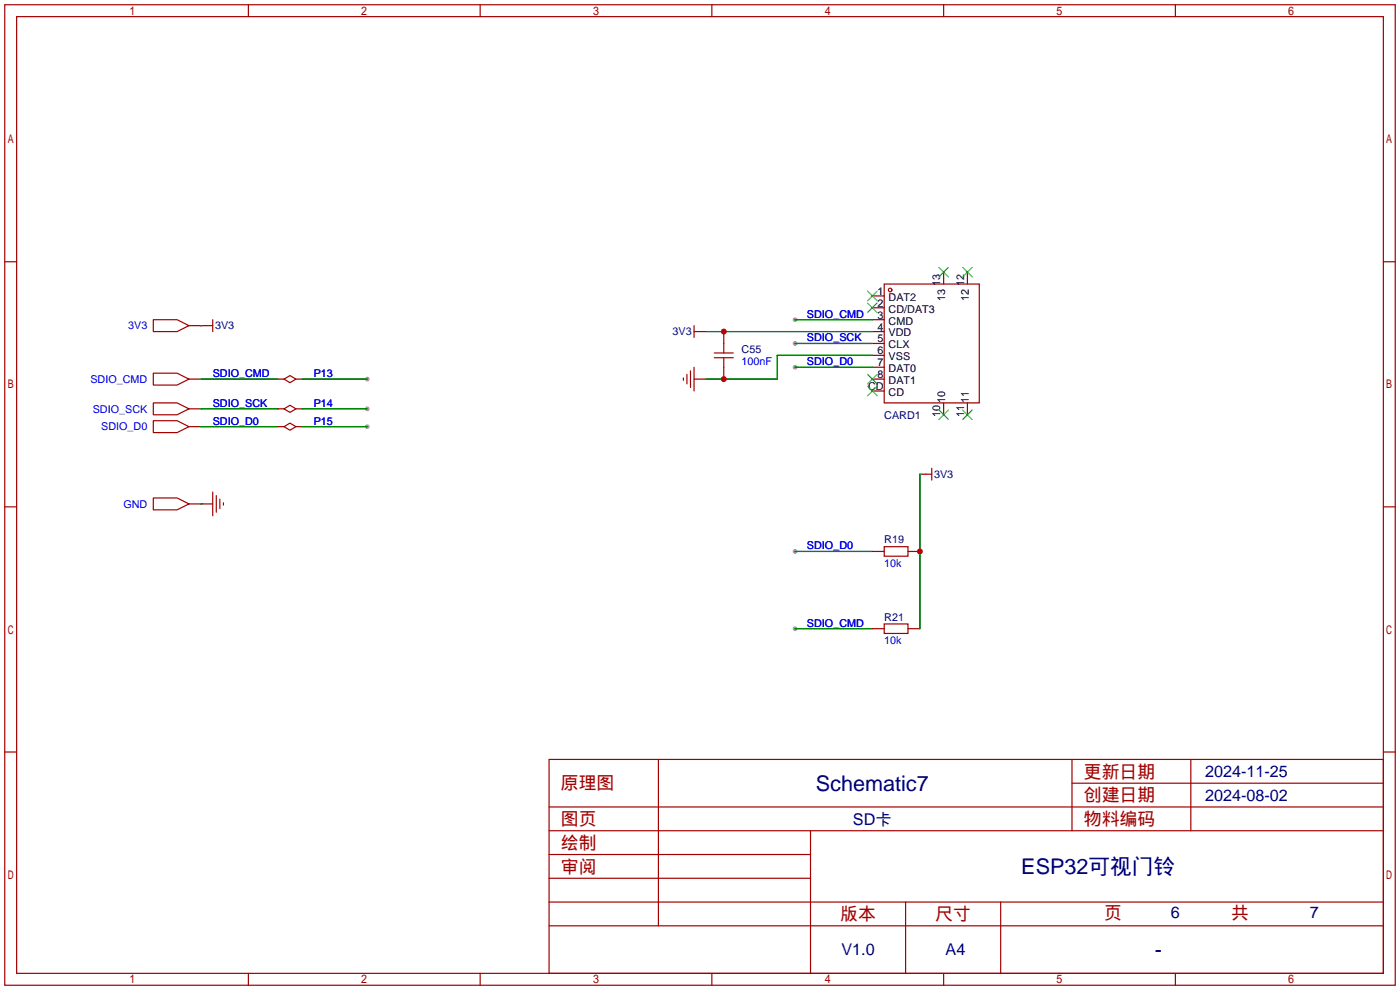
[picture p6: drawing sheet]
<svg xmlns="http://www.w3.org/2000/svg" width="299mm" height="212mm" viewBox="0 0 299 212" stroke-linecap="round" stroke-linejoin="round" font-family="sans-serif">
<defs><g id="words">
<g font-size="4.6" fill="#000080">
<text x="174.4" y="169">Schematic7</text>
<text x="218.3" y="186.8">ESP32可视门铃</text>
<text x="246.8" y="204.6">-</text>
</g>
<g font-size="3.8" fill="#a00000">
<text x="231.6" y="166.2">更新日期</text>
<text x="119.9" y="168.7">原理图</text>
<text x="231.6" y="171.3">创建日期</text>
<text x="119.9" y="176.3">图页</text>
<text x="231.6" y="176.3">物料编码</text>
<text x="119.9" y="181.4">绘制</text>
<text x="119.9" y="186.5">审阅</text>
<text x="179.6" y="196.7">版本</text>
<text x="199.9" y="196.7">尺寸</text>
<text x="236" y="196.4">页</text>
<text x="263.1" y="196.4">共</text>
</g>
<g font-size="3.5" fill="#000080">
<text x="257.6" y="166.1">2024-11-25</text>
<text x="257.6" y="171.1">2024-08-02</text>
<text x="182.3" y="176.2">SD卡</text>
<text x="250.2" y="196.3">6</text>
<text x="280" y="196.3">7</text>
<text x="179.8" y="204.2">V1.0</text>
<text x="202.1" y="204.2">A4</text>
</g>
<g font-size="2.3">
<text x="187.6" y="63">1</text>
<text x="187.6" y="65.6">2</text>
<text x="189.9" y="64.3">DAT2</text>
<text x="201" y="61.2" transform="rotate(-90 201 61.2)">13</text>
<text x="202" y="64.3" transform="rotate(-90 202 64.3)">13</text>
<text x="206" y="61.2" transform="rotate(-90 206 61.2)">12</text>
<text x="207.1" y="64.3" transform="rotate(-90 207.1 64.3)">12</text>
<text x="187.6" y="68.1">3</text>
<text x="187.6" y="70.6">4</text>
<text x="189.9" y="66.8">CD/DAT3</text>
<text x="189.9" y="69.4">CMD</text>
<text x="189.9" y="71.9">VDD</text>
<text x="187.6" y="73.2">5</text>
<text x="187.6" y="75.7">6</text>
<text x="189.9" y="74.4">CLX</text>
<text x="189.9" y="77">VSS</text>
<text x="185.5" y="83.3">CD</text>
<text x="187.6" y="78.3">7</text>
<text x="187.6" y="80.8">8</text>
<text x="189.9" y="79.5">DAT0</text>
<text x="189.9" y="82.1">DAT1</text>
<text x="189.9" y="84.6">CD</text>
<text x="201" y="89.2" transform="rotate(-90 201 89.2)">10</text>
<text x="202" y="86.1" transform="rotate(-90 202 86.1)">10</text>
<text x="206" y="89.2" transform="rotate(-90 206 89.2)">11</text>
<text x="207.1" y="86.1" transform="rotate(-90 207.1 86.1)">11</text>
</g>
<g font-size="2.3" fill="#00f">
<text x="27.4" y="70.4">3V3</text>
<text x="172.5" y="67.9">SDIO_CMD</text>
<text x="172.5" y="72.9">SDIO_SCK</text>
<text x="19.3" y="81.8">SDIO_CMD</text>
<text x="45.5" y="80.6">SDIO_CMD</text>
<text x="67.1" y="80.6">P13</text>
<text x="158.5" y="78">100nF</text>
<text x="172.5" y="78">SDIO_D0</text>
<text x="19.8" y="88.2">SDIO_SCK</text>
<text x="45.5" y="86.9">SDIO_SCK</text>
<text x="67.1" y="86.9">P14</text>
<text x="21.6" y="92">SDIO_D0</text>
<text x="45.5" y="90.7">SDIO_D0</text>
<text x="67.1" y="90.7">P15</text>
<text x="26.4" y="108.5">GND</text>
<text x="172.5" y="117.4">SDIO_D0</text>
<text x="189" y="121.2">10k</text>
<text x="172.5" y="133.9">SDIO_CMD</text>
<text x="189" y="137.7">10k</text>
</g>
<g font-size="2.3" fill="#000080">
<text x="46" y="70.4">3V3</text>
<text x="143.7" y="71.7">3V3</text>
<text x="158.5" y="75.5">C55</text>
<text x="189" y="89.5">CARD1</text>
<text x="199.6" y="102.2">3V3</text>
<text x="189" y="116.1">R19</text>
<text x="189" y="132.6">R21</text>
</g>
</g></defs>
<g fill="#999">
<circle cx="169.9" cy="68.3" r=".51"/>
<circle cx="169.9" cy="73.4" r=".51"/>
<circle cx="169.9" cy="78.5" r=".51"/>
<circle cx="78.5" cy="87.4" r=".51"/>
<circle cx="78.5" cy="81" r=".51"/>
<circle cx="78.5" cy="91.2" r=".51"/>
<circle cx="169.9" cy="117.9" r=".51"/>
<circle cx="169.9" cy="134.4" r=".51"/>
</g>
<g fill="none" stroke="#a10000" stroke-width=".25">
<path d="M1 1h297.2v209.6h-297.2zM3.6 3.6h292.1v204.4h-292.1zM53.1 1v2.6M102.6 1v2.6M152.1 1v2.6M201.7 1v2.6M251.2 1v2.6M1 55.9h2.6M295.7 55.9h2.5M32.8 79.8h5l2.6 1.2-2.6 1.3h-5zM32.8 68.3h5l2.6 1.3-2.6 1.3h-5zM44.2 69.6h1.3"/>
<path d="M45.5 68.3v2.6M147.6 79.2v3.6M148.3 69.6v2.5M148.3 78.5v5.1M148.3 70.9h1.3M152.7 76.5h4M152.7 75.4h4M154.7 73.4v2M154.7 76.5v2M189 60.7h20.3v25.4h-20.3zM32.8 86.1h5l2.6 1.3-2.6 1.2h-5zM32.8 89.9h5l2.6 1.3-2.6 1.3h-5z"/>
<path d="M60.7 81l1.3-.7 1.2 .7-1.2 .8zM60.7 87.4l1.3-.8 1.2 .8-1.2 .7zM60.7 91.2l1.3-.8 1.2 .8-1.2 .7zM146 80.8v.5M146.8 80v2M1 108.3h2.6M32.8 106.4h5l2.6 1.3-2.6 1.3h-5zM45.5 105.2v5M46.2 105.9v3.6M47 106.7v2M47.8 107.4v.5M189 116.8h5.1v2.1h-5.1z"/>
<path d="M197.9 101.3h1.2M199.1 100.1v2.5M295.7 108.3h2.5M189 133.4h5.1v2h-5.1zM1 160.7h2.6M117.3 162.3h178.4v45.7h-178.4zM117.3 177.5h178.4M117.3 172.5h178.4M140.7 162.3v35.6M173.2 177.5v30.5M229.1 162.3v15.2M229.1 167.4h66.6"/>
<path d="M254.5 162.3v15.2M295.7 160.7h2.5M117.3 182.6h55.9M117.3 197.9h178.4M117.3 192.8h178.4M117.3 187.7h55.9M193.5 192.8v15.2M213.9 192.8v15.2M53.1 208v2.6M102.6 208v2.6M152.1 208v2.6M201.7 208v2.6"/>
<path d="M251.2 208v2.6"/>
<circle cx="190.2" cy="62" r=".38"/>
</g>
<g fill="none" stroke="#870000" stroke-width=".25">
<path d="M201.7 58.2v2.5M206.8 58.2v2.5M40.4 69.6h3.8M149.6 70.9h1.3M154.7 70.9v2.5M154.7 78.5v2.5M186.4 63.2h2.6M186.4 65.8h2.6M186.4 68.3h2.6M186.4 70.9h2.6M186.4 73.4h2.6M186.4 75.9h2.6"/>
<path d="M186.4 78.5h2.6M40.4 81h2.5M40.4 87.4h2.5M40.4 91.2h2.5M59.4 81h1.3M59.4 87.4h1.3M59.4 91.2h1.3M63.2 81h1.3M63.2 87.4h1.3M63.2 91.2h1.3M148.3 81h2.6M186.4 81h2.6"/>
<path d="M186.4 83.6h2.6M201.7 86.1v2.5M206.8 86.1v2.5M40.4 107.7h5.1M186.4 117.9h2.6M194.1 117.9h2.5M196.6 101.3h1.3M186.4 134.4h2.6M194.1 134.4h2.5"/>
</g>
<g fill="none" stroke="#3c3" stroke-width=".25">
<path d="M200.7 57.2l2 2M202.7 57.2l-2 2M205.7 57.2l2.1 2M207.8 57.2l-2.1 2M185.4 62.2l2.1 2.1M185.4 64.8l2.1 2M187.5 62.2l-2.1 2.1M187.5 64.8l-2.1 2M185.4 80l2.1 2M185.4 82.5l2.1 2.1M187.5 80l-2.1 2M187.5 82.5l-2.1 2.1"/>
<path d="M200.7 87.6l2 2.1M202.7 87.6l-2 2.1M205.7 87.6l2.1 2.1M207.8 87.6l-2.1 2.1"/>
</g>
<g fill="none" stroke="#008700" stroke-width=".25">
<path d="M42.9 69.6h.1M150.9 70.9h35.5M169.9 68.3h16.5M169.9 73.4h16.5M169.9 78.5h16.5M186.4 75.9h-20.3v5.1h-15.2M42.9 81h16.5M42.9 87.4h16.5M42.9 91.2h16.5M64.5 81h14M64.5 87.4h14M64.5 91.2h14"/>
<path d="M42.9 107.7h.1M169.9 117.9h16.5M196.6 101.3v33.1M169.9 134.4h16.5"/>
</g>
<g fill="#c00">
<circle cx="154.7" cy="70.9" r=".63"/>
<circle cx="154.7" cy="81" r=".63"/>
<circle cx="196.6" cy="117.9" r=".63"/>
</g>
<use href="#words"/>
</svg>
